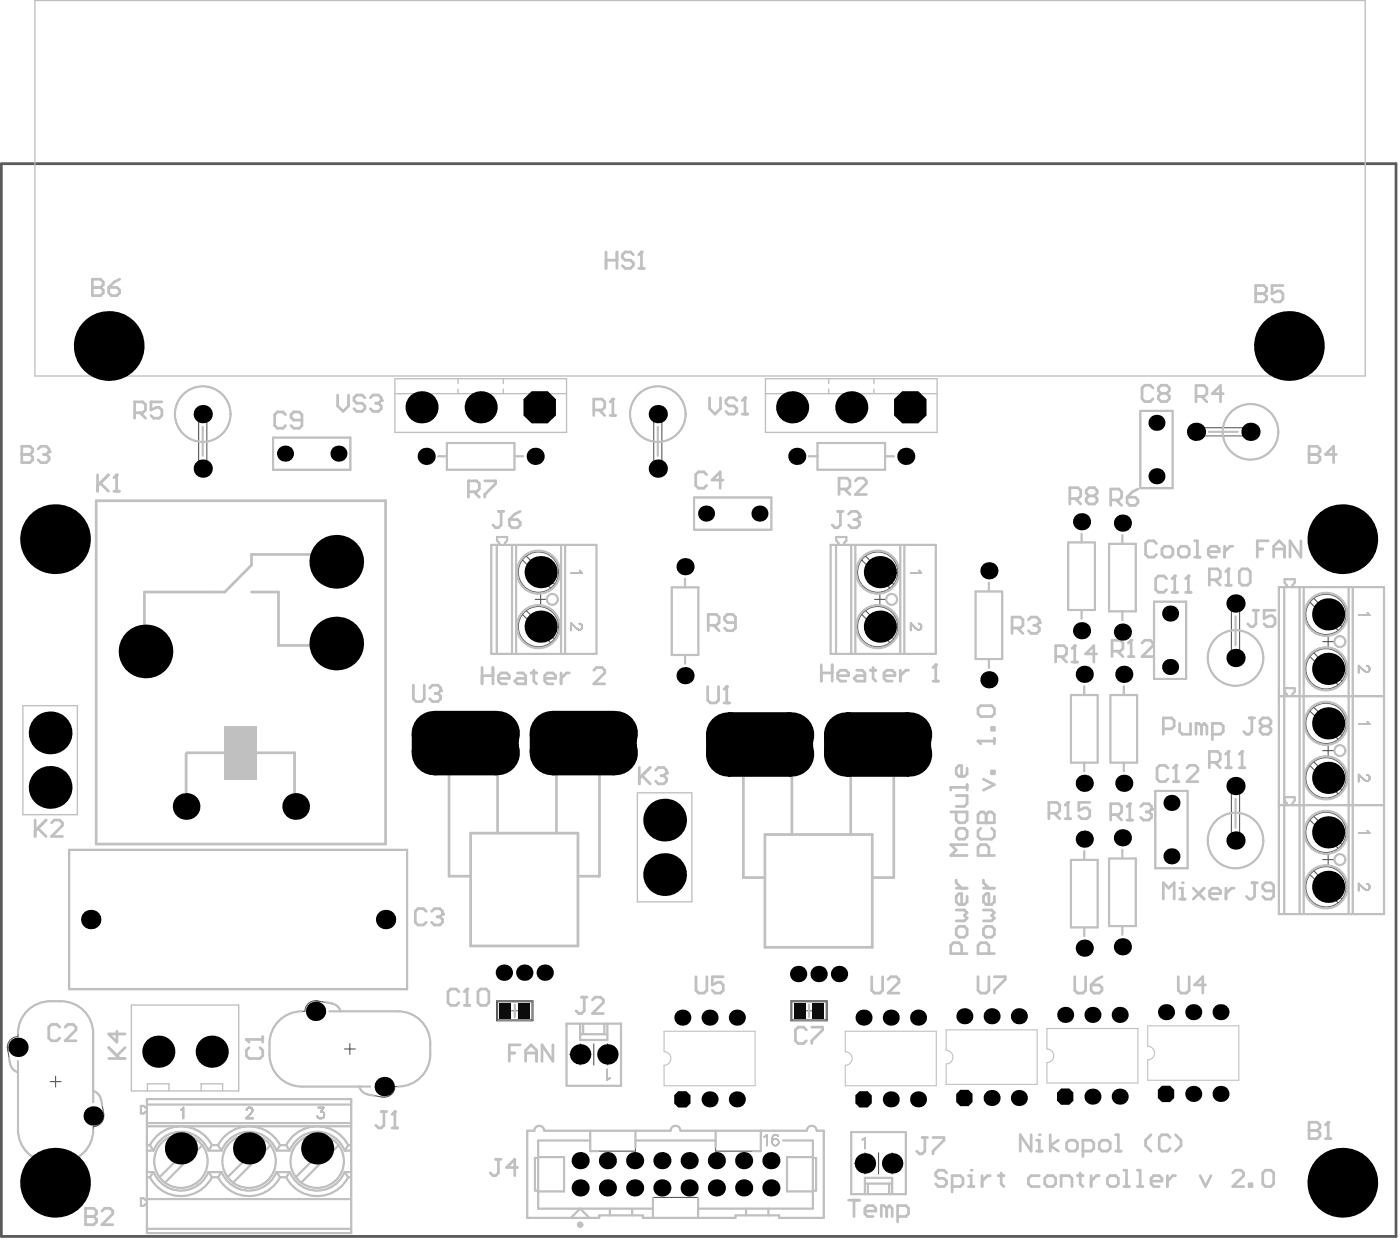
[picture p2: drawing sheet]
<svg xmlns="http://www.w3.org/2000/svg" width="434mm" height="385mm" viewBox="0 0 434 385" stroke-linecap="round" stroke-linejoin="round" font-family="sans-serif">
<path d="M153.9 310.1h11.3v6.2h-11.3zM158.5 313.2h2.1M159.5 312.2v2M245.1 310.1h11.3v6.2h-11.3zM249.7 313.2h2.1M250.8 312.2v2" fill="none" stroke="#5a5a5a" stroke-width=".31"/>
<g fill="none" stroke="#5a5a5a" stroke-width=".34">
<path d="M61.1 128.3h3.4M61.5 136.8a8.6 8.6 0 0 1-5.9-13.2 8.6 8.6 0 0 1 14.5 0 8.6 8.6 0 0 1-6 13.2M61.8 127.6a1.27 1.27 0 0 1 1.4-.5 1.27 1.27 0 0 1 .9 1.2v16.9a1.27 1.27 0 0 1-1.3 1.3 1.27 1.27 0 0 1-1.2-1.3v-16.9zM62.8 126.6v3.4M84.6 135.6h24v9.9h-24zM138.5 137.3h21v8.2h-21zM202.2 128.3h3.4M202.6 136.8a8.6 8.6 0 0 1-5.9-13.2 8.6 8.6 0 0 1 14.4 0 8.6 8.6 0 0 1-5.9 13.2M202.9 127.6a1.27 1.27 0 0 1 1.4-.5 1.27 1.27 0 0 1 .8 1.2v16.9a1.27 1.27 0 0 1-1.2 1.3 1.27 1.27 0 0 1-1.3-1.3v-16.9zM203.9 126.6v3.4M253.4 137.3h20.9v8.2h-20.9zM353.5 127.3h9.9v24h-9.9z"/>
<path d="M369 133.8h3.4M369.7 133.1l1-.6h16.9a1.27 1.27 0 0 1 1.2 1.3 1.27 1.27 0 0 1-1.2 1.3h-16.9a1.27 1.27 0 0 1-1.1-.7 1.27 1.27 0 0 1 .1-1.3zM370.7 132.1v3.4M379.1 132.5a8.6 8.6 0 0 1 13.2-5.9 8.6 8.6 0 0 1 0 14.4 8.6 8.6 0 0 1-13.2-5.9M385.9 133.8h3.4M387.6 132.1v3.4M61.1 145.2h3.4M62.8 143.5v3.4M135.8 141.4h2.7M159.5 141.4h2.7M202.2 145.2h3.4M203.9 143.5v3.4"/>
<path d="M215.1 154.1h24v10h-24zM250.7 141.4h2.7M274.3 141.4h2.7M152.3 168.8h32.6v33.8h-32.6zM154 168.8v33.8M154.7 168.8v-.6l-.6-.7v-1.1h3.1v1.1l-.7 .7v.6M158.7 168.8v33.8M160 168.8v33.8M161.9 173.5l8.8 8.8M163.1 172.3l8.8 8.8M165.9 177.3h3.4M167.6 175.6v3.4"/>
<path d="M173.9 168.8v33.8M175.2 168.8v33.8M212.3 179.3v2.7M257.4 168.8h32.6v33.8h-32.6zM259.1 168.8v33.8M259.9 168.8v-.6l-.7-.7v-1.1h3.1v1.1l-.6 .7v.6M263.8 168.8v33.8M265.1 168.8v33.8M267.1 173.5l8.7 8.8M268.2 172.3l8.8 8.8M271 177.3h3.4M272.7 175.6v3.4"/>
<path d="M279.1 168.8v33.8M280.3 168.8v33.8M331.1 168.1h8.3v20.9h-8.3zM335.2 165.4v2.7M343.7 168.5h8.3v20.9h-8.3zM347.9 165.8v2.7M161.9 190.4l8.8 8.7M163.1 189.2l8.8 8.8M165.9 194.2h3.4M165.9 185.7h3.4M167.6 184v3.4M167.6 192.5v3.4"/>
<path d="M208.2 182h8.3v20.9h-8.3zM267.1 190.4l8.7 8.7M268.2 189.2l8.8 8.8M271 194.2h3.4M271 185.7h3.4M272.7 184v3.4M272.7 192.5v3.4M302.4 183.3h8.2v20.9h-8.2zM306.5 180.6v2.7M335.2 189v2.7M347.9 189.4v2.7M357.7 186.4h9.9v24h-9.9z"/>
<path d="M381.2 187h3.4M381.6 195.4a8.6 8.6 0 0 0-5.9 13.1 8.6 8.6 0 0 0 14.5 0 8.6 8.6 0 0 0-6-13.1M381.9 186.2a1.27 1.27 0 0 1 1.4-.4 1.27 1.27 0 0 1 .9 1.2v16.9a1.27 1.27 0 0 1-1.3 1.2 1.27 1.27 0 0 1-1.2-1.2v-16.9zM382.9 185.3v3.4M396.4 181.9h32.6v101.3h-32.6zM398.1 181.9v101.3M398.8 181.9v-.6l-.7-.7v-1.1h3.2v1.1l-.7 .7v.6M402.8 181.9v101.3M404 181.9v101.3M406 186.6l8.8 8.7M407.2 185.4l8.8 8.8M410 198.8h3.3"/>
<path d="M410 190.4h3.3M411.7 188.7v3.4M411.7 197.1v3.4M418 181.9v101.3M419.3 181.9v101.3M212.3 202.9v2.7M306.5 204.2v2.7M331.9 215.4h8.3v20.9h-8.3zM336.1 212.7v2.7M344.2 215.4h8.2v20.9h-8.2zM348.3 212.7v2.7M381.2 203.9h3.4"/>
<path d="M382.9 202.2v3.4M396.4 215.7h32.6M398.8 215.7v-.6l-.7-.8v-1.1h3.2v1.1l-.7 .8v.6M406 203.5l8.8 8.7M407.2 219.2l8.8 8.7M407.2 202.3l8.8 8.8M410 207.3h3.3M411.7 205.6v3.3M336.1 236.3v2.7M348.3 236.3v2.7M406 237.2l8.8 8.8M406 220.3l8.8 8.8"/>
<path d="M407.2 236l8.8 8.8M410 232.6h3.3M410 224.1h3.3M411.7 222.4v3.4M411.7 230.9v3.4M411.7 239.3v3.4M358.1 245.1h10v23.9h-10zM381.2 243.6h3.4M381.6 251.9a8.6 8.6 0 0 0-5.9 13.2 8.6 8.6 0 0 0 14.5 0 8.6 8.6 0 0 0-6-13.2M381.9 242.8a1.27 1.27 0 0 1 1.4-.5 1.27 1.27 0 0 1 .9 1.3v16.8a1.27 1.27 0 0 1-1.3 1.3 1.27 1.27 0 0 1-1.2-1.3v-16.8zM382.9 241.9v3.3M382.9 258.7v3.4"/>
<path d="M396.4 249.5h32.6M398.8 249.5v-.6l-.7-.8v-1.1h3.2v1.1l-.7 .8v.6M406 254.1l8.8 8.8M407.2 252.9l8.8 8.8M410 257.9h3.3M410 241h3.3M411.7 256.2v3.4M21.5 263.3h104.7v43.2h-104.7zM331.9 266.4h8.3v21h-8.3zM336.1 263.7v2.7M343.7 266h8.3v20.9h-8.3zM347.9 263.3v2.7"/>
<path d="M381.2 260.4h3.4M406 271l8.8 8.8M407.2 269.8l8.8 8.8M410 274.8h3.3M410 266.3h3.3M411.7 264.7v3.3M411.7 273.1v3.4M336.1 287.4v2.7M347.9 286.9v2.7M94.4 313.4a10 10 0 0 0-10.9 9.9 14.2 14.2 0 0 0 1.2 8.1 10 10 0 0 0 8.8 5.3h17.7M96.1 313.4h3.3M97.8 310.1l5.2 .8"/>
<path d="M97.8 311.8v3.3M98.9 310.3a3.3 3.3 0 0 0-4.4 3.1M102.9 311l1 .3 .9 .7 .8 1.4M105.7 313.4h17.7a10 10 0 0 1 10 9.9 14.2 14.2 0 0 1-1.2 8.1 10.1 10.1 0 0 1-9.7 5.3M154.2 310.4h10.7v5.6h-10.7zM175.6 317.2h16.9v19.2h-16.9zM179.8 317.2v5h8.5v-5M180.7 317.2v3.3M187.3 317.2v3.3M245.4 310.4h10.7v5.6h-10.7zM2.3 324.5l.8 5.2M3.2 329.6l.6 1.5 .8 .7 1 .5"/>
<path d="M4 324.5h3.3M5.6 321.2a3.3 3.3 0 0 0-3.1 4.4M5.6 332.4v17.7a10 10 0 0 0 9.9 10 14.2 14.2 0 0 0 8.1-1.2 10.1 10.1 0 0 0 5.3-9.7M5.6 321.1a10 10 0 0 1 9.9-10.9 14.2 14.2 0 0 1 8.1 1.2 10 10 0 0 1 5.3 8.8v17.7M5.6 322.8v3.3M15.5 335.2h3.4M17.2 333.5v3.3M28.8 338a3.3 3.3 0 0 1 2.5 2.7l.9 4.6M106.8 325h3.3M108.4 323.3v3.4M111.3 336.6a3.3 3.3 0 0 0 2.7 2.5M117.5 336.7h3.3"/>
<path d="M119.1 335v3.3M122.4 336.7a3.3 3.3 0 0 1-3.9 3.2l-4.6-.8M176.5 326.7h3.3M178.7 325.6h2.2v2.2h-2.2zM179.8 323.4v6.6M179.8 320.5h8.5M184 323.4v6.6M187.2 325.7h2.2v2.1h-2.2zM188.3 323.4v6.6M188.3 326.7h3.3M27.2 345.8h3.3M28.9 344.2v3.3"/>
<path d="M32.1 345.2a3.3 3.3 0 0 1-3.2 3.9M45.5 343.2h-.4l-.6-.5h-.8v2.3h.8l.6-.5h.4M45.5 356.5h2.1M45.5 354.8h1l1.1 1.7M45.5 340.6h63.4v41.5h-63.4zM45.5 349h63.4M45.5 342.2h63.4M45.5 348h63.4M46.5 354.8a10.8 10.8 0 0 1 19.2 0M47.6 356.5a9.1 9.1 0 0 1 8.5-5.8 9.1 9.1 0 0 1 8.5 5.8M54.4 355.8h3.4M56.1 354.1v3.4"/>
<path d="M61.1 353.2l-11.7 11.6M62.8 354.8l-11.7 11.7M65.7 354.8l-1.1 1.7h4.1l-1.1-1.7M65.7 354.8h1.9M67.6 354.8a10.8 10.8 0 0 1 19.2 0M68.7 356.5a9.1 9.1 0 0 1 8.5-5.8 9.1 9.1 0 0 1 8.5 5.8M75.5 355.8h3.4M77.2 354.1v3.4M82.2 353.2l-11.7 11.6M83.9 354.8l-11.7 11.7M85.7 356.5h4.1M85.7 356.5l1.1-1.7h1.9l1.1 1.7"/>
<path d="M88.7 354.8a10.8 10.8 0 0 1 19.2 0M89.8 356.5a9.1 9.1 0 0 1 8.5-5.8 9.1 9.1 0 0 1 8.5 5.8M96.6 355.8h3.4M98.3 354.1v3.4M103.3 353.2l-11.7 11.6M105 354.8l-11.7 11.7M107.9 354.8l-1.1 1.7h2.1M107.9 354.8h1M163.4 350.3h2.2a1.52 1.52 0 0 1 1.5-1.5 1.52 1.52 0 0 1 1.6 1.5h39.2a1.52 1.52 0 0 1 1.5-1.5 1.52 1.52 0 0 1 1.5 1.5h39.2a1.52 1.52 0 0 1 1.5-1.5 1.52 1.52 0 0 1 1.5 1.5h2.2v27.1h-13.8v-.8h-13.5v.8h-28.8v-.8h-13.5v.8h-22.3zM166.8 358.8h-1v10.1h1M166.8 358.5h8v10.7h-8M182.9 350.3v6.4h14.1v-6.4"/>
<path d="M182.9 353.4h-16.1v21.1h35.6M197 353.4h24.8M221.8 350.3v6.4h14v-6.4M242.7 353.4h9.2v21.1h-35.5M251.9 358.8h1.1v10.1h-1.1M251.9 358.5h-8v10.7h8M263.8 350.8h16.9v19.2h-16.9zM267 359.4h2.2v2.1h-2.2zM268.1 357.2v6.6M272.3 357.2v6.6M275.4 359.4h2.2v2.2h-2.2zM276.5 357.2v6.6"/>
<path d="M45.5 371.8h-.4l-.6-.5h-.8v2.3h.8l.6-.5h.4M45.5 363.2h2.1l-1.1 1.6h-1M45.5 371.5h63.4M46.5 364.8a10.8 10.8 0 0 0 19.2 0M47.6 363.1a9.1 9.1 0 0 0 8.5 5.8 9.1 9.1 0 0 0 8.5-5.8M65.7 364.8h1.9M65.7 364.8l-1.1-1.6h4.1l-1.1 1.6M67.6 364.8a10.8 10.8 0 0 0 19.2 0M68.7 363.1a9.1 9.1 0 0 0 8.5 5.8 9.1 9.1 0 0 0 8.5-5.8M85.7 363.2h4.1l-1.1 1.6h-1.9zM88.7 364.8a10.8 10.8 0 0 0 19.2 0M89.8 363.1a9.1 9.1 0 0 0 8.5 5.8 9.1 9.1 0 0 0 8.5-5.8"/>
<path d="M107.9 364.8h1M108.9 363.2h-2.1l1.1 1.6M176.9 377.4l2.9-2.9 2.9 2.9M189 374.5v2.1M195.9 374.5v2.1M202.4 377.4v-6.4h14v6.4M231.2 374.5v2.1M238.2 374.5v2.1M264.8 360.5h3.3M268.1 370v-5h8.4v5M268.1 366.7h8.4M269 366.7v3.3"/>
<path d="M275.6 366.7v3.3M276.5 360.5h3.3M45.5 380.7h63.4"/>
<circle cx="166.9" cy="177.3" r="6.7"/>
<circle cx="166.9" cy="177.3" r="6.2"/>
<circle cx="272" cy="177.3" r="6.7"/>
<circle cx="272" cy="177.3" r="6.2"/>
<circle cx="166.9" cy="194.2" r="6.7"/>
<circle cx="166.9" cy="194.2" r="6.2"/>
<circle cx="171.2" cy="185.7" r="1.69"/>
<circle cx="272" cy="194.2" r="6.7"/>
<circle cx="272" cy="194.2" r="6.2"/>
<circle cx="276.3" cy="185.7" r="1.69"/>
<circle cx="411" cy="190.4" r="6.7"/>
<circle cx="411" cy="190.4" r="6.2"/>
<circle cx="415.3" cy="198.8" r="1.69"/>
<circle cx="411" cy="207.3" r="6.7"/>
<circle cx="411" cy="207.3" r="6.2"/>
<circle cx="411" cy="224.1" r="6.7"/>
<circle cx="411" cy="224.1" r="6.2"/>
<circle cx="415.3" cy="232.6" r="1.69"/>
<circle cx="411" cy="241" r="6.7"/>
<circle cx="411" cy="257.9" r="6.7"/>
<circle cx="411" cy="241" r="6.2"/>
<circle cx="411" cy="257.9" r="6.2"/>
<circle cx="411" cy="274.8" r="6.7"/>
<circle cx="411" cy="274.8" r="6.2"/>
<circle cx="415.3" cy="266.3" r="1.69"/>
<circle cx="56.1" cy="359.8" r="8.3"/>
<circle cx="77.2" cy="359.8" r="8.3"/>
<circle cx="98.3" cy="359.8" r="8.3"/>
</g>
<g fill="none" stroke="#5a5a5a" stroke-width=".51">
<path d="M179.7 176.8l.7 .7h-3.4M284.9 176.8l.7 .7h-3.3M179.6 193.2l.5 .2a1.02 1.02 0 0 1-.4 1.8l-1.1-.5-1.6-1.6v2.2M284.7 193.2l.5 .2a1.02 1.02 0 0 1-.3 1.8l-1.1-.5-1.5-1.6v2.2M423.8 189.9l.7 .7h-3.4M423.6 206.3l.6 .2a1.02 1.02 0 0 1-.4 1.8l-1.1-.5-1.6-1.6v2.2M423.8 223.6l.7 .8h-3.4M423.6 240.1l.6 .2a1.02 1.02 0 0 1-.4 1.7l-1.1-.5-1.6-1.5v2.2M423.8 257.4l.7 .8h-3.4M423.6 273.9l.6 .1a1.02 1.02 0 0 1-.4 1.8l-1.1-.5-1.6-1.5v2.2M188.2 331.4v3.2l.8-.5M56.1 343.8l.7-.6v3.3"/>
<path d="M76.4 344l.6-.8 1 .1a1.13 1.13 0 0 1-.1 1.6l-1.6 1.6h2.2M98.6 343.2h1.7l-.9 1.2a1.1 1.1 0 0 1 .8 1.8 1.1 1.1 0 0 1-1.9-.3M267.3 353.1l.9-.6v3.3"/>
</g>
<g fill="none" stroke="#5a5a5a" stroke-width=".42">
<path d="M236.8 352.3l.9-.7v3.4M241.2 352.1a.94 .94 0 0 0-1.4-.3l-.4 .5-.1 1.6"/>
<circle cx="240.3" cy="353.9" r="1.05"/>
</g>
<path d="M.4 50.7h432.3v332.4h-432.3z" fill="none" stroke="#5a5a5a" stroke-width=".84"/>
<g fill="none" stroke="#c0c0c0" stroke-width=".68">
<path d="M62.8 132.3v8.9M84.6 135.6h24v9.9h-24zM138.5 137.3h21v8.2h-21zM203.9 132.3v8.9M253.4 137.3h20.9v8.2h-20.9zM353.5 127.3h9.9v24h-9.9zM374.7 133.8h8.9M135.8 141.4h2.7M159.5 141.4h2.7M215.1 154.1h24v10h-24zM250.7 141.4h2.7M274.3 141.4h2.7"/>
<path d="M152.3 168.8h32.6v33.8h-32.6zM154 168.8v33.8M154.7 168.8v-.6l-.6-.7v-1.1h3.1v1.1l-.7 .7v.6M158.7 168.8v33.8M160 168.8v33.8M173.9 168.8v33.8M175.2 168.8v33.8M212.3 179.3v2.7M257.4 168.8h32.6v33.8h-32.6zM259.1 168.8v33.8M259.9 168.8v-.6l-.7-.7v-1.1h3.1v1.1l-.6 .7v.6M263.8 168.8v33.8"/>
<path d="M265.1 168.8v33.8M279.1 168.8v33.8M280.3 168.8v33.8M331.1 168.1h8.3v20.9h-8.3zM335.2 165.4v2.7M343.7 168.5h8.3v20.9h-8.3zM347.9 165.8v2.7M208.2 182h8.3v20.9h-8.3zM302.4 183.3h8.2v20.9h-8.2zM306.5 180.6v2.7M335.2 189v2.7M347.9 189.4v2.7"/>
<path d="M357.7 186.4h9.9v24h-9.9zM382.9 191v8.9M396.4 181.9h32.6v101.3h-32.6zM398.1 181.9v101.3M398.8 181.9v-.6l-.7-.7v-1.1h3.2v1.1l-.7 .7v.6M402.8 181.9v101.3M404 181.9v101.3M418 181.9v101.3M419.3 181.9v101.3M212.3 202.9v2.7M306.5 204.2v2.7M331.9 215.4h8.3v20.9h-8.3z"/>
<path d="M336.1 212.7v2.7M344.2 215.4h8.2v20.9h-8.2zM348.3 212.7v2.7M396.4 215.7h32.6M398.8 215.7v-.6l-.7-.8v-1.1h3.2v1.1l-.7 .8v.6M336.1 236.3v2.7M348.3 236.3v2.7M358.1 245.1h10v23.9h-10zM382.9 247.5v9M396.4 249.5h32.6M398.8 249.5v-.6l-.7-.8v-1.1h3.2v1.1l-.7 .8v.6M21.5 263.3h104.7v43.2h-104.7z"/>
<path d="M331.9 266.4h8.3v21h-8.3zM336.1 263.7v2.7M343.7 266h8.3v20.9h-8.3zM347.9 263.3v2.7M336.1 287.4v2.7M347.9 286.9v2.7M15.5 310.2h3.4M101.1 310.6l1.9 .3M102.1 313.4h21.3M159.5 311.3v3.8M175.6 317.2h16.9v19.2h-16.9zM179.8 317.2v5h8.5v-5"/>
<path d="M180.7 317.2v3.3M187.3 317.2v3.3M250.8 311.3v3.8M2.8 327.8l.3 1.9M5.6 328.8v21.3M28.9 320.2v21.3M83.5 323.3v3.4M93.5 336.7h21.3M113.9 339.1l1.9 .4M133.4 323.3v3.4M179.8 320.5h8.5M31.3 340.6l.4 1.9"/>
<path d="M45.5 343.2h-.4l-.6-.5h-.8v2.3h.8l.6-.5h.4M45.5 354.8h1l1.1 1.7h-2.1M45.5 340.6h63.4v41.5h-63.4zM45.5 349h63.4M45.5 342.2h63.4M45.5 348h63.4M61.1 353.2l-.5 .4M62.8 354.8l-1.8 1.7M65.7 354.8h1.9l1.1 1.7h-4.1zM82.2 353.2l-.5 .4M83.9 354.8l-1.8 1.7M86.8 354.8h1.9l1.1 1.7h-4.1z"/>
<path d="M103.3 353.2l-.5 .4M105 354.8l-1.8 1.7M108.9 354.8h-1l-1.1 1.7h2.1M165.6 350.3h-2.2v27.1h22.3v-.8h13.5v.8h28.8v-.8h13.5v.8h13.8v-27.1h-2.2M166.8 358.8h-1v10.1h1M166.8 358.5h8v10.7h-8M168.7 350.3h39.2M182.9 350.3v6.4h2.4M182.9 353.4h-16.1v21.1h35.6M197 350.3v5.2M197 353.4h24.8M210.9 350.3h39.2"/>
<path d="M221.8 350.3v5.2M235.8 350.3v6.4h-2.4M242.7 353.4h9.2v21.1h-35.5M251.9 358.8h1.1v10.1h-1.1M251.9 358.5h-8v10.7h8M263.8 350.8h16.9v19.2h-16.9zM15.5 360.1h3.4M45.5 371.8h-.4l-.6-.5h-.8v2.3h.8l.6-.5h.4M45.5 363.2h2.1l-1.1 1.6h-1M45.5 371.5h63.4M53.9 360.3l-4.5 4.5M56.8 360.7l-5.7 5.8"/>
<path d="M64.6 363.2h4.1l-1.1 1.6h-1.9zM75 360.3l-4.5 4.5M77.9 360.7l-5.7 5.8M85.7 363.2h4.1l-1.1 1.6h-1.9zM96.1 360.3l-4.5 4.5M99 360.7l-5.7 5.8M108.9 363.2h-2.1l1.1 1.6h1M176.9 377.4l2.9-2.9 2.9 2.9M189 374.5v2.1M195.9 374.5v2.1M202.4 371.2v6.2M216.4 371.2v6.2"/>
<path d="M231.2 374.5v2.1M238.2 374.5v2.1M268.1 370v-5h8.4v5M268.1 366.7h8.4M269 366.7v3.3M275.6 366.7v3.3M45.5 380.7h63.4"/>
</g>
<g fill="none" stroke="#c0c0c0" stroke-width=".42">
<path d="M10.8 .2h412.3v116.3h-412.3zM122.4 117.3h53.2v16.7h-53.2zM142 117.3v1.6M156 117.3v1.6M237.2 117.3h53.3v16.7h-53.3zM256.8 117.3v1.6M270.9 117.3v1.6M122.4 122h53.2M142 120.5v1.5M156 120.5v1.5M237.2 122h53.3M256.8 120.5v1.5"/>
<path d="M270.9 120.5v1.5M7.1 218.6h16.9v33.8h-16.9zM197.5 245.7h16.9v33.7h-16.9zM40.7 311.4h33.3v26.6h-33.3zM45.7 338v-2.2h6.7v2.2M62.3 338v-2.2h6.7v2.2"/>
</g>
<path d="M29.8 155.2h89.7v106.3h-89.7zM99.6 171.8h-21.6v3.3l-8.3 8.3h-24.9v13.3M78 183.4h8.3v16.6h16.7M69.7 233.3h-11.7l-.3 .3v16.3M79.6 233.3h11.7v14.9M145.9 258.2h33.2v34.9h-33.2zM154.2 258.2v-31.6h-15v44.9h6.7M172.5 258.2v-31.6h13.3v44.9h-6.7M237.1 258.6h33.3v34.9h-33.3zM245.4 258.6v-31.6h-15v44.9h6.7M263.7 258.6v-31.6h13.3v44.9h-6.6" fill="none" stroke="#c0c0c0" stroke-width=".84"/>
<path d="M205.8 325.9v-6.4h28.2v16.9h-28.2v-6.3M262 325.9v-6.4h28.2v16.9h-28.2v-6.3M293.2 325.4v-6.3h28.2v16.9h-28.2v-6.3M324.5 325v-6.3h28.2v16.9h-28.2v-6.4M355.7 324.2v-6.4h28.2v16.9h-28.2v-6.3" fill="none" stroke="#c0c0c0" stroke-width=".34"/>
<path d="M69.7 225h9.9v16.6h-9.9z" fill-rule="evenodd" fill="#c0c0c0"/>
<path d="M188.2 331.4v3.2l.8-.5M56.1 343.8l.7-.6v3.3M76.4 344l.6-.8 1 .1a1.13 1.13 0 0 1-.1 1.6l-1.6 1.6h2.2M98.6 343.2h1.7l-.9 1.2a1.1 1.1 0 0 1 .8 1.8 1.1 1.1 0 0 1-1.9-.3M267.3 353.1l.9-.6v3.3" fill="none" stroke="#c0c0c0" stroke-width=".51"/>
<path d="M132.1 282.4l-.9-.9h-1.6l-.9 .9v3.4l.9 .8h1.6l.9-.8M133.8 282.4l.8-.9h1.7l.9 .9v.8" fill="none" stroke="#c0c0c0" stroke-width=".84"/>
<circle cx="137.2" cy="283.2" r=".42" fill="#c0c0c0"/>
<path d="M370.7 122.8h2.5l.9-.8v-1.7l-.9-.8h-2.5v5M372.4 122.8l1.7 1.7M379.1 122h-3.3l2.5-2.5v5M135.5 284.1h.8M136.3 284.1l.9 .8v.9l-.9 .8h-1.7l-.8-.8M137.2 283.2l-.9 .9M26.5 374.4v5.1h2.6l.8-.9v-.8l-.8-.9h-2.6" fill="none" stroke="#c0c0c0" stroke-width=".84"/>
<path d="M179.7 176.8l.7 .7h-3.4M423.8 189.9l.7 .7h-3.4M423.8 223.6l.7 .8h-3.4M423.8 257.4l.7 .8h-3.4" fill="none" stroke="#c0c0c0" stroke-width=".51"/>
<circle cx="26.5" cy="376.9" r=".42" fill="#c0c0c0"/>
<path d="M28.6 86.5v5.1h2.6l.8-.9v-.8l-.8-.8h-2.6M18.5 318.3l-.8-.9h-1.7l-.9 .9v3.3l.9 .9h1.7l.8-.9M20.2 318.3l.8-.9h1.7l.9 .9v.8l-3.4 3.4h3.4M26.5 374.4h2.6l.8 .9v.8l-.8 .8h-2.6M31.6 375.3l.8-.9h1.7l.9 .9v.8l-3.4 3.4h3.4" fill="none" stroke="#c0c0c0" stroke-width=".84"/>
<circle cx="28.6" cy="89.1" r=".42" fill="#c0c0c0"/>
<path d="M28.6 86.5h2.6l.8 .9v.8l-.8 .9h-2.6M33.7 89.1h2.5l.9 .8v.8l-.9 .9h-1.7l-.8-.9zM37.1 86.5l-1.7 .9-1.7 1.7M41.7 127.9h2.6l.8-.9v-1.6l-.8-.9h-2.6v5.1M43.4 127.9l1.7 1.7M50.2 124.5h-3.4v2.5l1.7-.8h.8l.9 .8v1.7l-.9 .9h-1.7l-.8-.9M76.4 322.1h5M77.2 324.6l-.8 .8v1.7l.8 .9h3.4l.8-.9v-1.7l-.8-.8M81.4 321.2v1.7" fill="none" stroke="#c0c0c0" stroke-width=".84"/>
<circle cx="76.4" cy="322.1" r=".42" fill="#c0c0c0"/>
<path d="M128.1 212.3v4.2l.9 .9h1.7l.8-.9v-4.2M133.2 213.2l.8-.9h1.7l.9 .9v.8M76.4 322.1l.8 .8" fill="none" stroke="#c0c0c0" stroke-width=".84"/>
<circle cx="136.6" cy="214" r=".42" fill="#c0c0c0"/>
<g fill="none" stroke="#c0c0c0" stroke-width=".84">
<path d="M184 127h2.6l.8-.8v-1.7l-.8-.8h-2.6v5M185.7 127l1.7 1.7M189.1 128.7h1.7M189.9 123.7v5M154.5 158.5h1.7M155.3 158.5v4.2l-.8 .8h-.9l-.8-.8M161.2 158.5l-1.7 .8-1.6 1.7M157.9 161h2.5l.8 .8v.9l-.8 .8h-1.7l-.8-.8zM134.9 214.8h.8M135.7 214.8l.9 .9v.8l-.9 .9h-1.7l-.8-.9M136.6 214l-.9 .8M157.9 326.3h1.6"/>
<path d="M161.2 323.8h-3.3v5M162.9 326.3h3.4M162.9 328.8v-3.4l1.7-1.6 1.7 1.6v3.4M171.4 323.8v5l-3.4-5v5M153.6 359.2h1.7M154.5 359.2v4.2l-.9 .9h-.8l-.9-.9M160.4 361.7h-3.4l2.5-2.5v5.1"/>
</g>
<path d="M179.6 193.2l.5 .2a1.02 1.02 0 0 1-.4 1.8l-1.1-.5-1.6-1.6v2.2" fill="none" stroke="#c0c0c0" stroke-width=".51"/>
<circle cx="189.9" cy="123.7" r=".42" fill="#c0c0c0"/>
<path d="M187.8 78.1v5M191.2 78.1v5M196.3 78.9l-.9-.8h-1.7l-.8 .8v.9l.8 .8h1.7l.9 .9v.8l-.9 .8h-1.7l-.8-.8M198.8 78.1v5M187.8 80.6h3.4M198 83.1h1.7M189.9 123.7l-.8 .8" fill="none" stroke="#c0c0c0" stroke-width=".84"/>
<circle cx="198.8" cy="78.1" r=".42" fill="#c0c0c0"/>
<path d="M198.8 78.1l-.8 .8M219.3 212.7v4.3l.9 .8h1.7l.8-.8v-4.3M224.4 217.8h1.7M225.3 212.7v5.1M215.7 302.6v4.3l.9 .8h1.6l.9-.8v-4.3M224.2 302.6h-3.4v2.6l1.7-.9h.8l.9 .9v1.7l-.9 .8h-1.7l-.8-.8" fill="none" stroke="#c0c0c0" stroke-width=".84"/>
<circle cx="225.3" cy="212.7" r=".42" fill="#c0c0c0"/>
<g fill="none" stroke="#c0c0c0" stroke-width=".84">
<path d="M259.6 158.5h1.7M260.5 158.5v4.2l-.9 .8h-.8l-.9-.8M263 159.3l.8-.8h1.7l.9 .8v.8M225.3 212.7l-.9 .9M270.2 302.6v4.3l.8 .8h1.7l.9-.8v-4.3M275.3 303.5l.8-.9h1.7l.8 .9v.8l-3.3 3.4h3.3M263 371.9h3.4M264.7 371.9v5M268.1 375.3h3.3v-.9l-.8-.8h-1.7l-.8 .8v1.7l.8 .8h1.7M274.8 374.4l-.8-.8h-.9v3.3M274.8 374.4v2.5M274.8 374.4l.9-.8 .8 .8v2.5"/>
<path d="M278.2 376.9h2.5l.9-.8v-1.7l-.9-.8h-2.5v5"/>
</g>
<g fill="none" stroke="#c0c0c0" stroke-width=".42">
<path d="M236.8 352.3l.9-.7v3.4M241.2 352.1a.94 .94 0 0 0-1.4-.3l-.4 .5-.1 1.6"/>
<circle cx="240.3" cy="353.9" r="1.05"/>
</g>
<circle cx="266.4" cy="160.1" r=".42" fill="#c0c0c0"/>
<path d="M264.7 161h.8M265.5 161l.9 .8v.9l-.9 .8h-1.7l-.8-.8M266.4 160.1l-.9 .9M313.7 194.6h2.5l.9-.9v-1.6l-.9-.9h-2.5v5.1M315.4 194.6l1.7 1.7M318.7 192.1l.9-.9h1.7l.8 .9v.8M285.8 352.5h1.7M286.7 352.5v4.2l-.9 .8h-.8l-.9-.8M289.2 352.5h3.4v.8l-3.4 3.4v.8" fill="none" stroke="#c0c0c0" stroke-width=".84"/>
<circle cx="322.1" cy="192.9" r=".42" fill="#c0c0c0"/>
<path d="M320.4 193.7h.9M321.3 193.7l.8 .9v.8l-.8 .9h-1.7l-.9-.9M322.1 192.9l-.8 .8M344.3 252.4h2.5l.8-.8v-1.7l-.8-.9h-2.5v5.1M345.9 252.4l1.7 1.7M349.3 254.1h1.7M350.2 249v5.1" fill="none" stroke="#c0c0c0" stroke-width=".84"/>
<circle cx="350.2" cy="249" r=".42" fill="#c0c0c0"/>
<path d="M350.2 249l-.9 .9M353.5 249.9l.9-.9h1.7l.8 .9v.8" fill="none" stroke="#c0c0c0" stroke-width=".84"/>
<circle cx="356.9" cy="250.7" r=".42" fill="#c0c0c0"/>
<g fill="none" stroke="#c0c0c0" stroke-width=".84">
<path d="M344.3 154.9h2.5l.8-.8v-1.7l-.8-.9h-2.5v5.1M345.9 154.9l1.7 1.7M349.3 154.1h2.6l.8 .8v.9l-.8 .8h-1.7l-.9-.8zM352.7 151.5l-1.7 .9-1.7 1.7M374.8 236.2h2.6l.8-.8v-1.7l-.8-.9h-2.6v5.1M376.5 236.2l1.7 1.7M379.9 237.9h1.7M380.7 232.8v5.1M355.2 251.6h.9M356.1 251.6l.8 .8v.9l-.8 .8h-1.7l-.9-.8M356.9 250.7l-.8 .9M365.2 302.6v4.3l.8 .8h1.7l.9-.8v-4.3"/>
<path d="M373.6 305.2h-3.3l2.5-2.6v5.1"/>
</g>
<circle cx="380.7" cy="232.8" r=".42" fill="#c0c0c0"/>
<path d="M380.7 232.8l-.8 .9M384.1 237.9h1.7M385 232.8v5.1" fill="none" stroke="#c0c0c0" stroke-width=".84"/>
<circle cx="385" cy="232.8" r=".42" fill="#c0c0c0"/>
<path d="M385 232.8l-.9 .9M405.7 347.7v5.1h2.6l.8-.8v-.9l-.8-.8h-2.6" fill="none" stroke="#c0c0c0" stroke-width=".84"/>
<circle cx="405.7" cy="350.3" r=".42" fill="#c0c0c0"/>
<path d="M405.7 347.7h2.6l.8 .9v.8l-.8 .9h-2.6M410.8 352.8h1.7M411.7 347.7v5.1" fill="none" stroke="#c0c0c0" stroke-width=".84"/>
<circle cx="411.7" cy="347.7" r=".42" fill="#c0c0c0"/>
<path d="M405.7 138.3v5h2.6l.8-.8v-.8l-.8-.9h-2.6M411.7 347.7l-.9 .9" fill="none" stroke="#c0c0c0" stroke-width=".84"/>
<circle cx="405.7" cy="140.8" r=".42" fill="#c0c0c0"/>
<path d="M405.7 138.3h2.6l.8 .8v.9l-.8 .8h-2.6M30.2 147.1v5.1M31.1 149.7l2.5 2.5M33.6 147.1l-3.4 3.4M35.3 152.2h1.7M36.1 147.1v5.1M414.2 140.8h-3.4l2.5-2.5v5" fill="none" stroke="#c0c0c0" stroke-width=".84"/>
<path d="M423.6 206.3l.6 .2a1.02 1.02 0 0 1-.4 1.8l-1.1-.5-1.6-1.6v2.2M423.6 240.1l.6 .2a1.02 1.02 0 0 1-.4 1.7l-1.1-.5-1.6-1.5v2.2M423.6 273.9l.6 .1a1.02 1.02 0 0 1-.4 1.8l-1.1-.5-1.6-1.5v2.2" fill="none" stroke="#c0c0c0" stroke-width=".51"/>
<circle cx="36.1" cy="147.1" r=".42" fill="#c0c0c0"/>
<path d="M104.6 122.4v3.4l1.7 1.7 1.7-1.7v-3.4M113.1 123.3l-.9-.9h-1.6l-.9 .9v.8l.9 .8h1.6l.9 .9v.8l-.9 .9h-1.6l-.9-.9M114.8 123.3l.8-.9h1.7l.9 .9v.8M36.1 147.1l-.8 .9" fill="none" stroke="#c0c0c0" stroke-width=".84"/>
<circle cx="118.2" cy="124.1" r=".42" fill="#c0c0c0"/>
<g fill="none" stroke="#c0c0c0" stroke-width=".84">
<path d="M116.5 124.9h.8M117.3 124.9l.9 .9v.8l-.9 .9h-1.7l-.8-.9M118.2 124.1l-.9 .8M219 147.1l-.8-.9h-1.7l-.9 .9v3.3l.9 .9h1.7l.8-.9M224.1 148.7h-3.4l2.5-2.5v5.1M260 151.5h2.6l.8-.8v-1.7l-.8-.8h-2.6v5M261.7 151.5l1.7 1.7M265.1 149l.9-.8h1.6l.9 .8v.8l-3.4 3.4h3.4M303.1 255h5.1v-2.6l-.9-.8h-.8l-.8 .8v2.6M304 256.6l-.9 .9v1.7l.9 .8h3.3l.9-.8v-1.7l-.9-.9M304.8 272.7v.8l1.7 1.7M304.8 275.2h3.4"/>
<path d="M306.5 265.1v-2.6l-.8-.8h-1.7l-.9 .8v2.6h5.1M308.2 277.7v1.7l-.9 .9h-1.6l-.9-.9v-1.7l.9-.8h.8v3.4M304.8 287.9l.9-.9h1.6l.9 .9v1.7l-.9 .8h-1.6l-.9-.8zM304.8 282h2.5l.9 .8-.9 .9 .9 .8-.9 .8h-2.5M306.5 295.5v-2.6l-.8-.8h-1.7l-.9 .8v2.6h5.1M180.2 309h1.7M181.1 309v4.2l-.9 .8h-.8l-.9-.8M183.6 309.8l.9-.8h1.6l.9 .8v.9l-3.4 3.3h3.4"/>
</g>
<circle cx="305.7" cy="255" r=".42" fill="#c0c0c0"/>
<path d="M303.1 229.6h5.1M307.3 238.9h.9v.9h-.9zM308.2 228.8v1.7M303.1 255v-2.6l.9-.8h.8l.9 .8v2.6M304.8 241.4l3.4 1.7-3.4 1.7" fill="none" stroke="#c0c0c0" stroke-width=".84"/>
<circle cx="303.1" cy="229.6" r=".42" fill="#c0c0c0"/>
<g fill="none" stroke="#c0c0c0" stroke-width=".84">
<path d="M350.6 198.4v5.1M303.1 219.5l.9-.9h3.3l.9 .9v1.7l-.9 .8h-3.3l-.9-.8zM344.7 201.8h2.5l.9-.9v-1.7l-.9-.8h-2.5v5.1M346.4 201.8l1.7 1.7M349.7 203.5h1.7M299.7 238.1v1.7l-.8 .8h-1.7l-.8-.8v-1.7l.8-.9h.9v3.4M303.1 229.6l.9 .9M307.3 225.4h.9v.8h-.9zM294.7 251.6h5v2.5l-.8 .9h-1.7l-.8-.9v-2.5M296.4 246.5h3.3v2.5l-.8 .9h-2.5M296.4 257.5l.8-.9h1.7l.8 .9v1.7l-.8 .8h-1.7l-.8-.8zM299.7 244h-5v.8"/>
<path d="M299.7 243.1v1.7M296.4 272.7v.8l1.7 1.7M296.4 275.2h3.3M299.7 277.7v1.7l-.8 .9h-1.7l-.8-.9v-1.7l.8-.8h.9v3.4M299.7 261.7h-5l1.7 1.7-1.7 1.7h5M296.4 287.9l.8-.9h1.7l.8 .9v1.7l-.8 .8h-1.7l-.8-.8zM296.4 282h2.5l.8 .8-.8 .9 .8 .8-.8 .8h-2.5M298.1 295.5v-2.6l-.9-.8h-1.7l-.8 .8v2.6h5"/>
</g>
<circle cx="350.6" cy="198.4" r=".42" fill="#c0c0c0"/>
<path d="M357.3 120.2l-.8-.8h-1.7l-.8 .8v3.4l.8 .8h1.7l.8-.8M359.9 121.9l-.9-.8v-.9l.9-.8h1.7l.8 .8v.9l-.8 .8M359.9 121.9l-.9 .8v.9l.9 .8h1.7l.8-.8v-.9l-.8-.8M359.9 121.9h1.7M374.8 179.6h2.6l.8-.8v-1.7l-.8-.8h-2.6v5M376.5 179.6l1.7 1.7M380.7 176.3v5M350.6 198.4l-.9 .8M354 199.2l.8-.8h1.7l.8 .8v.9l-3.3 3.4h3.3M379.9 181.3h1.7" fill="none" stroke="#c0c0c0" stroke-width=".84"/>
<circle cx="380.7" cy="176.3" r=".42" fill="#c0c0c0"/>
<path d="M6.8 138.3v5h2.5l.8-.8v-.8l-.8-.9h-2.5M380.7 176.3l-.8 .8M384.1 177.1l.9-.8h1.7l.8 .8v3.4l-.8 .8h-1.7l-.9-.8z" fill="none" stroke="#c0c0c0" stroke-width=".84"/>
<path d="M284.9 176.8l.7 .7h-3.3" fill="none" stroke="#c0c0c0" stroke-width=".51"/>
<circle cx="6.8" cy="140.8" r=".42" fill="#c0c0c0"/>
<path d="M6.8 138.3h2.5l.8 .8v.9l-.8 .8h-2.5M11.8 139.1l.9-.8h1.7l.8 .8v.9" fill="none" stroke="#c0c0c0" stroke-width=".84"/>
<circle cx="15.2" cy="140" r=".42" fill="#c0c0c0"/>
<path d="M15.2 140l-.8 .8M13.5 140.8h.9M14.4 140.8l.8 .9v.8l-.8 .8h-1.7l-.9-.8M118.2 344.4h1.6M119 344.4v4.3l-.8 .8h-.9l-.8-.8M121.5 349.5h1.7M122.4 344.4v5.1" fill="none" stroke="#c0c0c0" stroke-width=".84"/>
<circle cx="122.4" cy="344.4" r=".42" fill="#c0c0c0"/>
<path d="M88.5 128.5l-.8-.9h-1.7l-.9 .9v3.4l.9 .8h1.7l.8-.8M93.6 130.2h-2.6l-.8-.9v-.8l.8-.9h1.7l.9 .9v3.4l-.9 .8h-1.7l-.8-.8M198.1 237.8v5.1M201.5 237.8l-3.4 3.4M203.2 238.7l.9-.9h1.6l.9 .9v.8M199 240.3l2.5 2.6M36.2 319.5v3.4l-2.5-2.5h5.1M33.7 328h5.1M33.7 324.6l3.4 3.4M38.8 324.6l-2.6 2.5M122.4 344.4l-.9 .9" fill="none" stroke="#c0c0c0" stroke-width=".84"/>
<circle cx="206.6" cy="239.5" r=".42" fill="#c0c0c0"/>
<g fill="none" stroke="#c0c0c0" stroke-width=".84">
<path d="M219.9 123.3v3.3l1.7 1.7 1.7-1.7v-3.3M228.4 124.1l-.9-.8h-1.7l-.8 .8v.8l.8 .9h1.7l.9 .8v.9l-.9 .8h-1.7l-.8-.8M230.1 128.3h1.7M230.9 123.3v5M219.5 193.7h2.5l.9-.8v-1.7l-.9-.8h-2.5v5M221.2 193.7l1.7 1.7M228 192.9h-2.6l-.8-.8v-.9l.8-.8h1.7l.9 .8v3.4l-.9 .8h-1.7l-.8-.8M149.4 206.8v5.1M149.4 209.4h3.4M152.8 206.8v5.1M154.5 210.2h3.4v-.8l-.9-.9h-1.7l-.8 .9v1.7l.8 .8h1.7M160.4 208.5h1.7l.8 .9v2.5h-2.5l-.9-.8 .9-.9h2.5"/>
<path d="M164.6 208.5h1.7M165.5 207.7v3.4l.8 .8M168.8 210.2h3.4v-.8l-.8-.9h-1.7l-.9 .9v1.7l.9 .8h1.7M173.9 208.5v3.4M176.4 208.5h-.8l-1.7 1.7M184 207.7l.9-.9h1.7l.8 .9v.8l-3.4 3.4h3.4M206.6 239.5l-.9 .8M204.9 240.3h.8M205.7 240.3l.9 .9v.8l-.9 .9h-1.6l-.9-.9"/>
</g>
<circle cx="230.9" cy="123.3" r=".42" fill="#c0c0c0"/>
<path d="M230.9 123.3l-.8 .8M325.1 252h2.5l.9-.8v-1.7l-.9-.9h-2.5v5.1M326.8 252l1.7 1.7M330.1 253.7h1.7M331 248.6v5.1M249.9 319.1l-.8-.8h-1.7l-.9 .8v3.4l.9 .8h1.7l.8-.8M251.6 318.3h3.4v.8l-3.4 3.4v.8M303.1 302.6v4.3l.9 .8h1.7l.8-.8v-4.3M308.2 302.6h3.4v.9l-3.4 3.4v.8M333.1 302.6v4.3l.8 .8h1.7l.9-.8v-4.3M338.2 305.2h2.5l.9 .8v.9l-.9 .8h-1.7l-.8-.8zM341.6 302.6l-1.7 .9-1.7 1.7" fill="none" stroke="#c0c0c0" stroke-width=".84"/>
<circle cx="331" cy="248.6" r=".42" fill="#c0c0c0"/>
<g fill="none" stroke="#c0c0c0" stroke-width=".84">
<path d="M254.6 206v5.1M254.6 208.5h3.3M257.9 206v5.1M259.6 209.4h3.4v-.9l-.8-.8h-1.7l-.9 .8v1.7l.9 .9h1.7M265.5 207.7h1.7l.9 .8v2.6h-2.6l-.8-.9 .8-.8h2.6M269.8 207.7h1.6M270.6 206.8v3.4l.8 .9M274 209.4h3.4v-.9l-.9-.8h-1.7l-.8 .8v1.7l.8 .9h1.7M279.1 207.7v3.4M281.6 207.7h-.9l-1.6 1.7M289.2 211.1h1.7M290 206v5.1"/>
<path d="M331 248.6l-.9 .9M337.7 248.6h-3.3v2.6l1.7-.9h.8l.8 .9v1.6l-.8 .9h-1.7l-.8-.9"/>
</g>
<circle cx="290" cy="206" r=".42" fill="#c0c0c0"/>
<path d="M331.6 154.5h2.5l.9-.9v-1.6l-.9-.9h-2.5v5.1M333.3 154.5l1.7 1.7M337.5 153.6l-.8-.8v-.8l.8-.9h1.7l.8 .9v.8l-.8 .8M337.5 153.6l-.8 .9v.8l.8 .9h1.7l.8-.9v-.8l-.8-.9M337.5 153.6h1.7M290 206l-.8 .8M360.6 278.6v-5.1l1.6 1.7 1.7-1.7v5.1M365.6 278.6h1.7M365.6 275.2h.9v3.4" fill="none" stroke="#c0c0c0" stroke-width=".84"/>
<path d="M284.7 193.2l.5 .2a1.02 1.02 0 0 1-.3 1.8l-1.1-.5-1.5-1.6v2.2" fill="none" stroke="#c0c0c0" stroke-width=".51"/>
<circle cx="366.5" cy="273.5" r=".42" fill="#c0c0c0"/>
<path d="M362 238l-.9-.9h-1.6l-.9 .9v3.4l.9 .8h1.6l.9-.8M364.5 237.1v5.1M363.7 242.2h1.7M369.8 275.2l3.4 3.4M373.2 275.2l-3.4 3.4M374.9 276.9h3.4v-.8l-.9-.9h-1.6l-.9 .9v1.6l.9 .9h1.6M380 275.2v3.4M382.5 275.2h-.8l-1.7 1.7M388 273.5h1.7M388.8 273.5v4.2l-.8 .9h-.8l-.9-.9M394.8 276.1h-2.6l-.8-.9v-.8l.8-.9h1.7l.9 .9v3.3l-.9 .9h-1.7l-.8-.9" fill="none" stroke="#c0c0c0" stroke-width=".84"/>
<circle cx="364.5" cy="237.1" r=".42" fill="#c0c0c0"/>
<g fill="none" stroke="#c0c0c0" stroke-width=".84">
<path d="M361.6 179.3l-.9-.8h-1.7l-.8 .8v3.4l.8 .8h1.7l.9-.8M364.1 178.5v5M363.3 183.5h1.6M388.4 189.1h1.7M389.3 189.1v4.2l-.9 .9h-.8l-.9-.9M395.2 189.1h-3.4v2.5l1.7-.8h.8l.9 .8v1.7l-.9 .9h-1.7l-.8-.9M360.6 225.8h2.5l.8-.8v-1.7l-.8-.9h-2.5v5.1M364.5 237.1l-.8 .9M365.6 224.1v2.6l.9 .8h2.5v-3.4M367.9 238l.8-.9h1.7l.9 .9v.8l-3.4 3.4h3.4M372.4 225l-.9-.9h-.8v3.4M372.4 225v2.5"/>
<path d="M372.4 225l.8-.9 .9 .9v2.5M375.8 227.5h2.5l.8-.8v-1.7l-.8-.9h-2.5v5.1M387.2 222.4h1.6M388 222.4v4.3l-.8 .8h-.9l-.8-.8M391.4 225l-.9-.9v-.8l.9-.9h1.7l.8 .9v.8l-.8 .9M391.4 225l-.9 .8v.9l.9 .8h1.7l.8-.8v-.9l-.8-.8M391.4 225h1.7"/>
</g>
<circle cx="364.1" cy="178.5" r=".42" fill="#c0c0c0"/>
<path d="M364.1 178.5l-.8 .8M368.3 178.5v5M367.5 183.5h1.7" fill="none" stroke="#c0c0c0" stroke-width=".84"/>
<circle cx="368.3" cy="178.5" r=".42" fill="#c0c0c0"/>
<g fill="none" stroke="#c0c0c0" stroke-width=".84">
<path d="M389.2 88.5v5h2.5l.9-.8v-.9l-.9-.8h-2.5M358.4 168.4l-.8-.8h-1.7l-.8 .8v3.4l.8 .8h1.7l.8-.8M360.1 170.1l.9-.8h1.7l.8 .8v1.7l-.8 .8h-1.7l-.9-.8zM365.2 170.1l.8-.8h1.7l.9 .8v1.7l-.9 .8h-1.7l-.8-.8zM368.3 178.5l-.8 .8M370.3 167.6h.8v5M370.3 172.6h1.7M374.5 170.9h3.4v-.8l-.9-.8h-1.7l-.8 .8v1.7l.8 .8h1.7M379.6 169.3v3.3M382.1 169.3h-.9l-1.6 1.6M389.7 170.1h1.7M393.1 167.6h-3.4v5"/>
<path d="M394.8 170.1h3.3M394.8 172.6v-3.3l1.6-1.7 1.7 1.7v3.3M403.2 167.6v5l-3.4-5v5"/>
</g>
<circle cx="389.2" cy="91" r=".42" fill="#c0c0c0"/>
<path d="M389.2 88.5h2.5l.9 .8v.9l-.9 .8h-2.5M397.6 88.5h-3.3v2.5l1.6-.8h.9l.8 .8v1.7l-.8 .8h-1.7l-.8-.8M10.9 254.1v5.1M11.7 256.6l2.6 2.6M14.3 254.1l-3.4 3.4M16 255l.8-.9h1.7l.8 .9v.8l-3.3 3.4h3.3M142.2 307.3l-.8-.9h-1.7l-.9 .9v3.4l.9 .8h1.7l.8-.8M143.9 311.5h1.7M144.8 306.4v5.1" fill="none" stroke="#c0c0c0" stroke-width=".84"/>
<circle cx="144.8" cy="306.4" r=".42" fill="#c0c0c0"/>
<path d="M145.2 152.4h2.5l.9-.9v-1.7l-.9-.8h-2.5v5.1M146.9 152.4l1.7 1.7M150.3 149h3.3v.8l-3.3 3.4v.9M327.2 203.5h2.5l.9-.9v-1.7l-.9-.8h-2.5v5M328.9 203.5l1.7 1.6M332.3 205.1h1.6M333.1 200.1v5M144.8 306.4l-.9 .9M148.1 307.3l.9-.9h1.7l.8 .9v3.4l-.8 .8h-1.7l-.9-.8z" fill="none" stroke="#c0c0c0" stroke-width=".84"/>
<circle cx="333.1" cy="200.1" r=".42" fill="#c0c0c0"/>
<path d="M333.1 200.1l-.8 .8M339.9 202.6h-3.4l2.5-2.5v5M319.6 351.6v5.1l-3.4-5.1v5.1M321.3 356.7h1.7M321.3 353.3h.8v3.4" fill="none" stroke="#c0c0c0" stroke-width=".84"/>
<circle cx="322.1" cy="351.6" r=".42" fill="#c0c0c0"/>
<g fill="none" stroke="#c0c0c0" stroke-width=".84">
<path d="M325.5 351.6v5.1M328 353.3l-2.5 1.7 2.5 1.7M330.6 354.1l.8-.8h1.7l.8 .8v1.7l-.8 .9h-1.7l-.8-.9zM335.6 356.7h2.6l.8-.9v-1.7l-.8-.8h-2.6v5.1M340.7 354.1l.9-.8h1.6l.9 .8v1.7l-.9 .9h-1.6l-.9-.9zM345.8 356.7h1.7M345.8 351.6h.8v5.1M356.8 351.6l-1.7 1.7v1.7l1.7 1.7M362.7 352.5l-.9-.9h-1.7l-.8 .9v3.3l.8 .9h1.7l.9-.9M364.4 351.6l1.6 1.7v1.7l-1.6 1.7M293.4 363.4l-.8-.8h-1.7l-.9 .8v.9l.9 .8h1.7l.8 .9v.8l-.8 .9h-1.7l-.9-.9M295.1 367.7h2.5l.9-.9v-1.7l-.9-.8h-2.5v5"/>
<path d="M300.2 367.7h1.7M300.2 364.3h.8v3.4"/>
</g>
<circle cx="301" cy="362.6" r=".42" fill="#c0c0c0"/>
<g fill="none" stroke="#c0c0c0" stroke-width=".84">
<path d="M304.4 364.3v3.4M306.9 364.3h-.8l-1.7 1.7M309.5 364.3h1.6M310.3 363.4v3.4l.8 .9M322.1 364.3h-2.5l-.9 .8v1.7l.9 .9h2.5M323.8 365.1l.9-.8h1.6l.9 .8v1.7l-.9 .9h-1.6l-.9-.9zM328.9 367.7v-3.4h2.5l.9 .8v2.6M333.9 364.3h1.7M334.8 363.4v3.4l.8 .9M338.2 364.3v3.4M340.7 364.3h-.8l-1.7 1.7M343.2 365.1l.9-.8h1.7l.8 .8v1.7l-.8 .9h-1.7l-.9-.9z"/>
<path d="M348.3 367.7h1.7M348.3 362.6h.9v5.1M352.5 367.7h1.7M352.5 362.6h.9v5.1M356.8 366h3.3v-.9l-.8-.8h-1.7l-.8 .8v1.7l.8 .9h1.7M361.8 364.3v3.4M364.4 364.3h-.9l-1.7 1.7M372 364.3l1.6 3.4 1.7-3.4M382.1 363.4l.8-.8h1.7l.9 .8v.9l-3.4 3.4h3.4M387.2 366.8h.8v.9h-.8zM391.4 363.4l.8-.8h1.7l.9 .8v3.4l-.9 .9h-1.7l-.8-.9z"/>
</g>
<g fill="none" stroke="#c0c0c0" stroke-width=".68">
<path d="M15.5 310.2a10 10 0 0 0-9.9 10M18.9 310.2a10 10 0 0 1 10 10M93.5 313.4a10 10 0 0 0-10 9.9M102.9 311l1 .3 .9 .7 .8 1.4M123.4 313.4a10 10 0 0 1 10 9.9M3.2 329.6l.6 1.5 .8 .7 1 .5M28.8 338a3.3 3.3 0 0 1 2.5 2.7M83.5 326.7a10 10 0 0 0 10 10M111.3 336.6a3.3 3.3 0 0 0 2.7 2.5M133.4 326.7a10 10 0 0 1-10 10M5.6 350.1a10 10 0 0 0 9.9 10M28.9 350.1a10 10 0 0 1-10 10"/>
<path d="M46.5 354.8a10.8 10.8 0 0 1 19.2 0M47.6 356.5a9.1 9.1 0 0 1 8.5-5.8 9.1 9.1 0 0 1 8.5 5.8M52.6 352.3a8.3 8.3 0 0 0-3 12.6 8.3 8.3 0 0 0 13 0 8.3 8.3 0 0 0-3-12.6M67.6 354.8a10.8 10.8 0 0 1 19.2 0M68.7 356.5a9.1 9.1 0 0 1 8.5-5.8 9.1 9.1 0 0 1 8.5 5.8M73.7 352.3a8.3 8.3 0 0 0-3 12.6 8.3 8.3 0 0 0 13 0 8.3 8.3 0 0 0-3-12.6M88.7 354.8a10.8 10.8 0 0 1 19.2 0M89.8 356.5a9.1 9.1 0 0 1 8.5-5.8 9.1 9.1 0 0 1 8.5 5.8M94.8 352.3a8.3 8.3 0 0 0-3 12.6 8.3 8.3 0 0 0 13 0 8.3 8.3 0 0 0-3-12.6M165.6 350.3a1.52 1.52 0 0 1 1.5-1.5 1.52 1.52 0 0 1 1.6 1.5M207.9 350.3a1.52 1.52 0 0 1 1.5-1.5 1.52 1.52 0 0 1 1.5 1.5M250.1 350.3a1.52 1.52 0 0 1 1.5-1.5 1.52 1.52 0 0 1 1.5 1.5"/>
<path d="M46.5 364.8a10.8 10.8 0 0 0 19.2 0M47.6 363.1a9.1 9.1 0 0 0 8.5 5.8 9.1 9.1 0 0 0 8.5-5.8M67.6 364.8a10.8 10.8 0 0 0 19.2 0M68.7 363.1a9.1 9.1 0 0 0 8.5 5.8 9.1 9.1 0 0 0 8.5-5.8M88.7 364.8a10.8 10.8 0 0 0 19.2 0M89.8 363.1a9.1 9.1 0 0 0 8.5 5.8 9.1 9.1 0 0 0 8.5-5.8"/>
<circle cx="62.8" cy="128.3" r="8.6"/>
<circle cx="203.9" cy="128.3" r="8.6"/>
<circle cx="387.6" cy="133.8" r="8.6"/>
<circle cx="166.9" cy="177.3" r="6.7"/>
<circle cx="272" cy="177.3" r="6.7"/>
<circle cx="166.9" cy="194.2" r="6.7"/>
<circle cx="171.2" cy="185.7" r="1.69"/>
<circle cx="272" cy="194.2" r="6.7"/>
<circle cx="276.3" cy="185.7" r="1.69"/>
<circle cx="411" cy="190.4" r="6.7"/>
<circle cx="415.3" cy="198.8" r="1.69"/>
<circle cx="382.9" cy="203.9" r="8.6"/>
<circle cx="411" cy="207.3" r="6.7"/>
<circle cx="411" cy="224.1" r="6.7"/>
<circle cx="415.3" cy="232.6" r="1.69"/>
<circle cx="411" cy="241" r="6.7"/>
<circle cx="411" cy="257.9" r="6.7"/>
<circle cx="382.9" cy="260.4" r="8.6"/>
<circle cx="411" cy="274.8" r="6.7"/>
<circle cx="415.3" cy="266.3" r="1.69"/>
</g>
<circle cx="179.8" cy="379.5" r=".51" fill="none" stroke="#c0c0c0" stroke-width="1"/>
<path d="M205.8 325.9a2.11 2.11 0 0 1 2.1 2.1 2.11 2.11 0 0 1-2.1 2.1M262 325.9a2.11 2.11 0 0 1 2.1 2.1 2.11 2.11 0 0 1-2.1 2.1M293.2 325.4a2.11 2.11 0 0 1 2.2 2.2 2.11 2.11 0 0 1-2.2 2.1M324.5 325a2.11 2.11 0 0 1 2.1 2.1 2.11 2.11 0 0 1-2.1 2.1M355.7 324.2a2.11 2.11 0 0 1 2.2 2.1 2.11 2.11 0 0 1-2.2 2.1" fill="none" stroke="#c0c0c0" stroke-width=".34"/>
<g fill="#000">
<circle cx="33.7" cy="107.2" r="10.8"/>
<circle cx="399.5" cy="107.2" r="10.8"/>
<circle cx="62.8" cy="128.3" r="2.83"/>
<circle cx="130.7" cy="126.2" r="5"/>
<circle cx="149" cy="126.2" r="5"/>
<circle cx="203.9" cy="128.3" r="2.83"/>
<circle cx="245.5" cy="126.2" r="5"/>
<circle cx="263.8" cy="126.2" r="5"/>
<circle cx="358.4" cy="131" r="2.49"/>
<circle cx="370.7" cy="133.8" r="2.83"/>
<circle cx="387.6" cy="133.8" r="2.83"/>
<circle cx="62.8" cy="145.2" r="2.83"/>
<circle cx="88.3" cy="140.6" r="2.49"/>
<circle cx="104.9" cy="140.6" r="2.49"/>
<circle cx="132.1" cy="141.4" r="2.66"/>
<circle cx="165.9" cy="141.4" r="2.66"/>
<circle cx="203.9" cy="145.2" r="2.83"/>
<circle cx="218.8" cy="159.1" r="2.49"/>
<circle cx="235.4" cy="159.1" r="2.49"/>
<circle cx="247" cy="141.4" r="2.66"/>
<circle cx="280.7" cy="141.4" r="2.66"/>
<circle cx="358.4" cy="147.6" r="2.49"/>
<circle cx="17.1" cy="167.1" r="10.8"/>
<circle cx="104.2" cy="174.1" r="8.3"/>
<circle cx="167.6" cy="177.3" r="5"/>
<circle cx="212.3" cy="175.6" r="2.66"/>
<circle cx="272.7" cy="177.3" r="5"/>
<circle cx="306.5" cy="176.9" r="2.66"/>
<circle cx="335.2" cy="161.7" r="2.66"/>
<circle cx="347.9" cy="162.1" r="2.66"/>
<circle cx="416" cy="167.1" r="10.8"/>
<circle cx="104.2" cy="199.4" r="8.3"/>
<circle cx="167.6" cy="194.2" r="5"/>
<circle cx="272.7" cy="194.2" r="5"/>
<circle cx="335.2" cy="195.4" r="2.66"/>
<circle cx="347.9" cy="195.9" r="2.66"/>
<circle cx="362.7" cy="190.1" r="2.49"/>
<circle cx="382.9" cy="187" r="2.83"/>
<circle cx="411.7" cy="190.4" r="5"/>
<circle cx="45.1" cy="201.8" r="8.3"/>
<circle cx="212.3" cy="209.4" r="2.66"/>
<circle cx="306.5" cy="210.6" r="2.66"/>
<circle cx="336.1" cy="208.9" r="2.66"/>
<circle cx="348.3" cy="208.9" r="2.66"/>
<circle cx="362.7" cy="206.7" r="2.49"/>
<circle cx="382.9" cy="203.9" r="2.83"/>
<circle cx="411.7" cy="207.3" r="5"/>
<circle cx="15.5" cy="227.1" r="6.6"/>
<circle cx="134.5" cy="227.3" r="7"/>
<circle cx="134.5" cy="233.3" r="7"/>
<circle cx="153.9" cy="227.3" r="7"/>
<circle cx="153.9" cy="233.3" r="7"/>
<circle cx="171.1" cy="227.3" r="7"/>
<circle cx="171.1" cy="233.3" r="7"/>
<circle cx="190.5" cy="233.3" r="7"/>
<circle cx="190.5" cy="227.3" r="7"/>
<circle cx="225.8" cy="227.7" r="7"/>
<circle cx="225.8" cy="233.7" r="7"/>
<circle cx="245.1" cy="233.7" r="7"/>
<circle cx="245.1" cy="227.7" r="7"/>
<circle cx="262.3" cy="227.7" r="7"/>
<circle cx="262.3" cy="233.7" r="7"/>
<circle cx="281.7" cy="227.7" r="7"/>
<circle cx="281.7" cy="233.7" r="7"/>
<circle cx="411.7" cy="224.1" r="5"/>
<circle cx="15.5" cy="244" r="6.6"/>
<circle cx="57.7" cy="249.9" r="4.1"/>
<circle cx="91.6" cy="249.9" r="4.1"/>
<circle cx="206" cy="254.1" r="6.6"/>
<circle cx="336.1" cy="242.7" r="2.66"/>
<circle cx="347.9" cy="259.6" r="2.66"/>
<circle cx="348.3" cy="242.7" r="2.66"/>
<circle cx="363.1" cy="248.8" r="2.49"/>
<circle cx="382.9" cy="243.6" r="2.83"/>
<circle cx="411.7" cy="241" r="5"/>
<circle cx="411.7" cy="257.9" r="5"/>
<circle cx="206" cy="271" r="6.6"/>
<circle cx="336.1" cy="260" r="2.66"/>
<circle cx="363.1" cy="265.3" r="2.49"/>
<circle cx="382.9" cy="260.4" r="2.83"/>
<circle cx="411.7" cy="274.8" r="5"/>
<circle cx="28.1" cy="284.9" r="3"/>
<circle cx="119.5" cy="284.9" r="3"/>
<circle cx="336.1" cy="293.8" r="2.66"/>
<circle cx="347.9" cy="293.4" r="2.66"/>
<circle cx="97.8" cy="313.4" r="3"/>
<circle cx="156.2" cy="301.4" r="2.53"/>
<circle cx="162.5" cy="301.4" r="2.53"/>
<circle cx="168.8" cy="301.4" r="2.53"/>
<circle cx="211.5" cy="315.3" r="2.49"/>
<circle cx="219.9" cy="315.3" r="2.49"/>
<circle cx="228.4" cy="315.3" r="2.49"/>
<circle cx="247.4" cy="301.8" r="2.53"/>
<circle cx="253.7" cy="301.8" r="2.53"/>
<circle cx="260" cy="301.8" r="2.53"/>
<circle cx="267.6" cy="315.3" r="2.49"/>
<circle cx="276.1" cy="315.3" r="2.49"/>
<circle cx="284.5" cy="315.3" r="2.49"/>
<circle cx="298.9" cy="314.9" r="2.49"/>
<circle cx="307.3" cy="314.9" r="2.49"/>
<circle cx="315.8" cy="314.9" r="2.49"/>
<circle cx="330.1" cy="314.5" r="2.49"/>
<circle cx="338.6" cy="314.5" r="2.49"/>
<circle cx="347" cy="314.5" r="2.49"/>
<circle cx="361.4" cy="313.6" r="2.49"/>
<circle cx="369.8" cy="313.6" r="2.49"/>
<circle cx="378.3" cy="313.6" r="2.49"/>
<circle cx="5.6" cy="324.5" r="3"/>
<circle cx="49.1" cy="325.9" r="5"/>
<circle cx="65.6" cy="325.9" r="5"/>
<circle cx="119.1" cy="336.7" r="3"/>
<circle cx="179.8" cy="326.7" r="3.2"/>
<circle cx="188.3" cy="326.7" r="3.2"/>
<circle cx="338.6" cy="339.8" r="2.49"/>
<circle cx="347" cy="339.8" r="2.49"/>
<circle cx="369.8" cy="339" r="2.49"/>
<circle cx="378.3" cy="339" r="2.49"/>
<circle cx="28.9" cy="345.8" r="3"/>
<circle cx="56.1" cy="355.8" r="5"/>
<circle cx="77.2" cy="355.8" r="5"/>
<circle cx="98.3" cy="355.8" r="5"/>
<circle cx="179.8" cy="359.6" r="2.66"/>
<circle cx="188.3" cy="359.6" r="2.66"/>
<circle cx="196.7" cy="359.6" r="2.66"/>
<circle cx="205.1" cy="359.6" r="2.66"/>
<circle cx="213.6" cy="359.6" r="2.66"/>
<circle cx="219.9" cy="340.6" r="2.49"/>
<circle cx="222" cy="359.6" r="2.66"/>
<circle cx="228.4" cy="340.6" r="2.49"/>
<circle cx="230.5" cy="359.6" r="2.66"/>
<circle cx="238.9" cy="359.6" r="2.66"/>
<circle cx="276.1" cy="340.6" r="2.49"/>
<circle cx="284.5" cy="340.6" r="2.49"/>
<circle cx="307.3" cy="340.2" r="2.49"/>
<circle cx="315.8" cy="340.2" r="2.49"/>
<circle cx="17.1" cy="366.5" r="10.8"/>
<circle cx="179.8" cy="368.1" r="2.66"/>
<circle cx="188.3" cy="368.1" r="2.66"/>
<circle cx="196.7" cy="368.1" r="2.66"/>
<circle cx="205.1" cy="368.1" r="2.66"/>
<circle cx="213.6" cy="368.1" r="2.66"/>
<circle cx="222" cy="368.1" r="2.66"/>
<circle cx="230.5" cy="368.1" r="2.66"/>
<circle cx="238.9" cy="368.1" r="2.66"/>
<circle cx="268.1" cy="360.5" r="3.2"/>
<circle cx="276.5" cy="360.5" r="3.2"/>
<circle cx="416" cy="366.5" r="10.8"/>
</g>
<g fill="#000">
<path d="M162.2 123.7l2.6-2.5h5l2.5 2.5v5l-2.5 2.5h-5l-2.6-2.5z" fill-rule="evenodd"/>
<path d="M277.1 123.7l2.5-2.5h5l2.6 2.5v5l-2.6 2.5h-5l-2.5-2.5z" fill-rule="evenodd"/>
<path d="M134.5 220.3h19.4l6.9 7v6l-6.9 7h-19.4l-6.9-7v-6z" fill-rule="evenodd"/>
<path d="M171.1 220.3h19.4l6.9 7v6l-6.9 7h-19.4l-6.9-7v-6z" fill-rule="evenodd"/>
<path d="M225.8 220.7h19.3l6.9 7v6l-6.9 7h-19.3l-7-7v-6z" fill-rule="evenodd"/>
<path d="M262.3 220.7h19.4l6.9 7v6l-6.9 7h-19.4l-6.9-7v-6z" fill-rule="evenodd"/>
<path d="M209 339.4l1.2-1.3h2.6l1.2 1.3v2.5l-1.2 1.3h-2.6l-1.2-1.3z" fill-rule="evenodd"/>
<path d="M265.1 339.4l1.3-1.3h2.5l1.3 1.3v2.5l-1.3 1.3h-2.5l-1.3-1.3z" fill-rule="evenodd"/>
<path d="M296.4 339l1.2-1.3h2.6l1.2 1.3v2.5l-1.2 1.3h-2.6l-1.2-1.3z" fill-rule="evenodd"/>
<path d="M327.6 338.5l1.3-1.2h2.5l1.3 1.2v2.6l-1.3 1.2h-2.5l-1.3-1.2z" fill-rule="evenodd"/>
<path d="M358.9 337.7l1.2-1.3h2.6l1.2 1.3v2.5l-1.2 1.3h-2.6l-1.2-1.3z" fill-rule="evenodd"/>
</g>
<g fill="#1e1e1e">
<path d="M246.1 310.8h3.5v4.8h-3.5z" fill-rule="evenodd"/>
<path d="M154.9 310.8h3.5v4.8h-3.5z" fill-rule="evenodd"/>
<path d="M160.7 310.8h3.5v4.8h-3.5z" fill-rule="evenodd"/>
<path d="M251.9 310.8h3.5v4.8h-3.5z" fill-rule="evenodd"/>
</g>
</svg>
